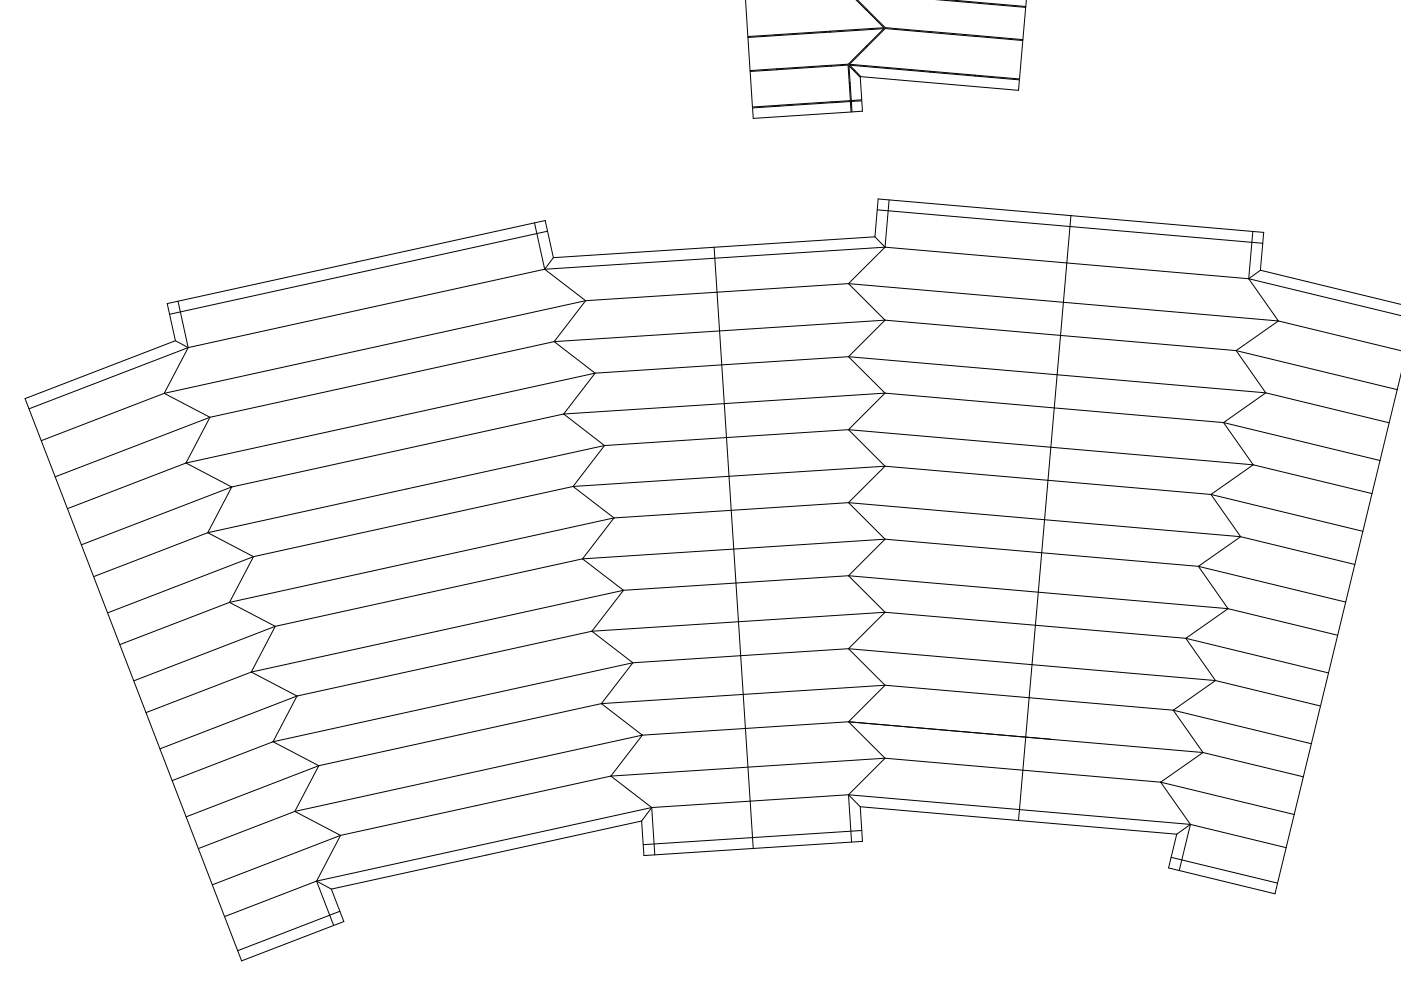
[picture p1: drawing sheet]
<svg xmlns="http://www.w3.org/2000/svg" width="297mm" height="210mm" viewBox="0 0 297 210" stroke-linecap="round" stroke-linejoin="round" font-family="sans-serif">
<g fill="none" stroke="#000" stroke-width=".21">
<path d="M158.1 0l.5 7.7 5.7-.3v.2l-5.7 .3 .4 7.1 5.7-.4v.2l-5.7 .4 .5 7.5 5.6-.4v.2l-5.5 .4 .1 2.2 20.7-1.4v-1h.2v1l2.3-.1-.2-2.2-2.2 .1 .1 1h-.2l-.1-1-3.8 .3v-.2l3.8-.3-.2-3.6h.2l.2 3.6 2.2-.1-.3-4.8-2.4-2.5 .2 3.6h-.2l-.2-3.7-3.5 .2v-.2l3.6-.2 3.7-3.8 .2 .2-3.7 3.6 17 1.5v.2l-17-1.5 2.4 2.5 33.4 2.9 .2-2.3-9.3-.8v-.2l9.4 .8 .7-8.1-9.7-.9v-.1l9.7 .8 .6-6.8-9.9-.9v-.2l9.9 .9 .1-1.4M181.8 -.1l2 2-.2 .2-2.1-2.2M198.8 -.1l8.7 .8v-.2l-6.5-.5M164.5 7.4l11.4-.8v.2l-11.4 .8zM164.8 14.6l11.3-.8v.2l-11.3 .8zM176.1 6.6l11.3-.7-3.6-3.7 .1-.1 3.8 3.8 9.6 .8v.2l-9.6-.8-3.8 3.7-.1-.1 3.6-3.6-11.3 .7zM197.3 15.1l9.3 .8v.2l-9.3-.8zM197.5 6.7l9.6 .8-.1 .2-9.5-.8zM165.2 22.3l11.1-.7v.2l-11.1 .7zM113.3 47.3l2.2 9.8M115.5 57.1l8.7 6.7M115.5 57.1l-75.6 16.6"/>
<path d="M116.1 49l-80.1 17.6M117.3 54.6l-1.7-7.8-80.1 17.6 1.7 7.8M117.3 54.6l-1.8 2.5M151.4 52.4l8.3 127.5M185.5 50.2l-68.2 4.4M185.5 50.2l2.1 2.2M186 44.5l81.7 7.1M187.6 52.4l-7.7 7.7M187.6 52.4l77.2 6.7M187.6 52.4l-72.1 4.7M188.5 42.4l-.9 10M227.1 45.7l-40.9-3.5-.7 8"/>
<path d="M227.1 45.7l40.8 3.6-.7 8M227.1 45.7l-11.2 128.3M264.8 59.1l6.2 9M264.8 59.1l32.3 7.8M265.6 49.1l-.8 10M267.2 57.3l29.9 7.3M267.2 57.3l-2.4 1.8M37.2 72.2l-31.9 12.3 45.9 119.2 21.7-8.3-2.6-6.9M37.2 72.2l2.7 1.5M37.7 63.9l2.2 9.8M39.9 73.7l-5.1 9.7M39.9 73.7l-33.7 13"/>
<path d="M117.5 72.4l8.7 6.7M117.5 72.4l-73 16.1M124.2 63.8l-6.7 8.6M124.2 63.8l-89.4 19.6M126.2 79.1l-6.7 8.7M126.2 79.1l-86.8 19.1M179.9 75.6l7.7 7.8M179.9 60.1l7.7 7.8M179.9 60.1l-55.7 3.7M179.9 75.6l-53.7 3.5M179.9 75.6l88.5 7.7M179.9 60.1l91.1 8"/>
<path d="M187.6 67.9l-7.7 7.7M187.6 67.9l74.5 6.4M187.6 67.9l-70.1 4.5M262.1 74.3l6.3 9M262.1 74.3l34.1 8.3M271 68.1l-8.9 6.2M271 68.1l26.1 6.3M297.1 79.1l-26.8 110.4-22.5-5.5 1.7-7.1M34.8 83.4l9.7 5.1M34.8 83.4l-26 10M39.4 98.2l9.7 5.1M39.4 98.2l-25.1 9.6"/>
<path d="M44.5 88.5l-5.1 9.7M44.5 88.5l-32.8 12.6M119.5 87.8l8.7 6.7M119.5 87.8l-70.4 15.5M128.2 94.5l-6.7 8.6M128.2 94.5l-84.2 18.4M179.9 91.1l7.7 7.7M179.9 91.1l-51.7 3.4M179.9 91.1l85.8 7.5M187.6 98.8l-7.7 7.8M187.6 83.4l-7.7 7.7M187.6 83.4l71.8 6.2"/>
<path d="M187.6 83.4l-68.1 4.4M187.6 98.8l69.2 6M187.6 98.8l-66.1 4.3M259.4 89.6l6.3 9M259.4 89.6l33.2 8M265.7 98.6l-8.9 6.2M265.7 98.6l25.2 6M268.4 83.3l-9 6.3M268.4 83.3l26.1 6.3M44 112.9l9.7 5.1M44 112.9l-24.1 9.4M49.1 103.3l-5.1 9.6"/>
<path d="M49.1 103.3l-31.8 12.2M53.7 118l-5 9.7M53.7 118l-30.9 11.9M121.5 103.1l8.7 6.7M121.5 103.1l-67.8 14.9M123.5 118.5l8.7 6.7M123.5 118.5l-65.1 14.3M130.2 109.8l-6.7 8.7M130.2 109.8l-81.5 17.9M179.9 106.6l7.7 7.7M179.9 106.6l83.1 7.2M179.9 106.6l-49.7 3.2"/>
<path d="M187.6 114.3l-7.7 7.8M187.6 114.3l-64.1 4.2M187.6 114.3l66.5 5.8M256.8 104.8l6.2 9M256.8 104.8l32.2 7.8M263 113.8l-8.9 6.3M263 113.8l24.3 5.9M48.7 127.7l9.7 5.1M48.7 127.7l-23.3 9M58.4 132.8l-5.1 9.7M58.4 132.8l-30 11.6M125.5 133.8l8.7 6.7"/>
<path d="M125.5 133.8l-62.5 13.8M132.2 125.2l-6.7 8.6M132.2 125.2l-78.9 17.3M179.9 137.5l7.7 7.8M179.9 122.1l7.7 7.7M179.9 122.1l80.5 7M179.9 122.1l-47.7 3.1M179.9 137.5l77.8 6.8M179.9 137.5l-45.7 3M187.6 129.8l-7.7 7.7M187.6 129.8l-62.1 4M187.6 129.8l63.8 5.5"/>
<path d="M251.4 135.3l6.3 9M251.4 135.3l30.3 7.4M254.1 120.1l6.3 9M254.1 120.1l31.2 7.6M260.4 129.1l-9 6.2M260.4 129.1l23.2 5.6M53.3 142.5l9.7 5.1M53.3 142.5l-22.3 8.6M57.9 157.3l9.7 5M57.9 157.3l-21.4 8.2M63 147.6l-5.1 9.7M63 147.6l-29.1 11.2"/>
<path d="M127.5 149.2l8.7 6.7M127.5 149.2l-59.9 13.1M134.2 140.5l-6.7 8.7M134.2 140.5l-76.3 16.8M136.2 155.9l-6.7 8.6M136.2 155.9l-73.7 16.1M179.9 153l7.7 7.8M179.9 153l42.9 3.7M179.9 153l-43.7 2.9M187.6 145.3l-7.7 7.7M187.6 145.3l-60.1 3.9M187.6 145.3l61.2 5.3"/>
<path d="M217.5 156.3l37.6 3.3M248.8 150.6l6.3 9M248.8 150.6l29.2 7.1M255.1 159.6l-9 6.2M255.1 159.6l21.2 5.1M257.7 144.3l-8.9 6.3M257.7 144.3l22.3 5.4M62.5 172l9.7 5.1M62.5 172l-20.4 7.9M67.6 162.3l-5.1 9.7M67.6 162.3l-28.1 10.9M72.2 177.1l-5.1 9.7"/>
<path d="M72.2 177.1l-27.2 10.5M129.5 164.5l8.7 6.7M129.5 164.5l-57.3 12.6M136 174.1l-65.7 14.4M138.2 171.2l.6 10.1M138.2 171.2l-2.2 2.9M138.2 171.2l-71.1 15.6M179.9 168.5l-41.7 2.7M179.9 168.5l.7 10M179.9 168.5l2.5 2.5M179.9 168.5l72.5 6.3M182.4 171l.5 7.4-46.4 3-.5-7.3"/>
<path d="M182.4 171l33.5 3M182.7 176.1l-46.3 3M187.6 160.8l-7.7 7.7M187.6 160.8l58.5 5M187.6 160.8l-58.1 3.7M215.9 174l33.6 2.9M246.1 165.8l6.3 9M246.1 165.8l28.3 6.9M252.4 174.8l20.3 4.9M252.4 174.8l-2.4 9.8M252.4 174.8l-2.9 2.1M67.1 186.8l-19.5 7.5"/>
<path d="M67.1 186.8l3.6 9.4M67.1 186.8l3.2 1.7M72.1 193.2l-21.7 8.4M248.3 181.8l22.6 5.4"/>
</g>
</svg>
